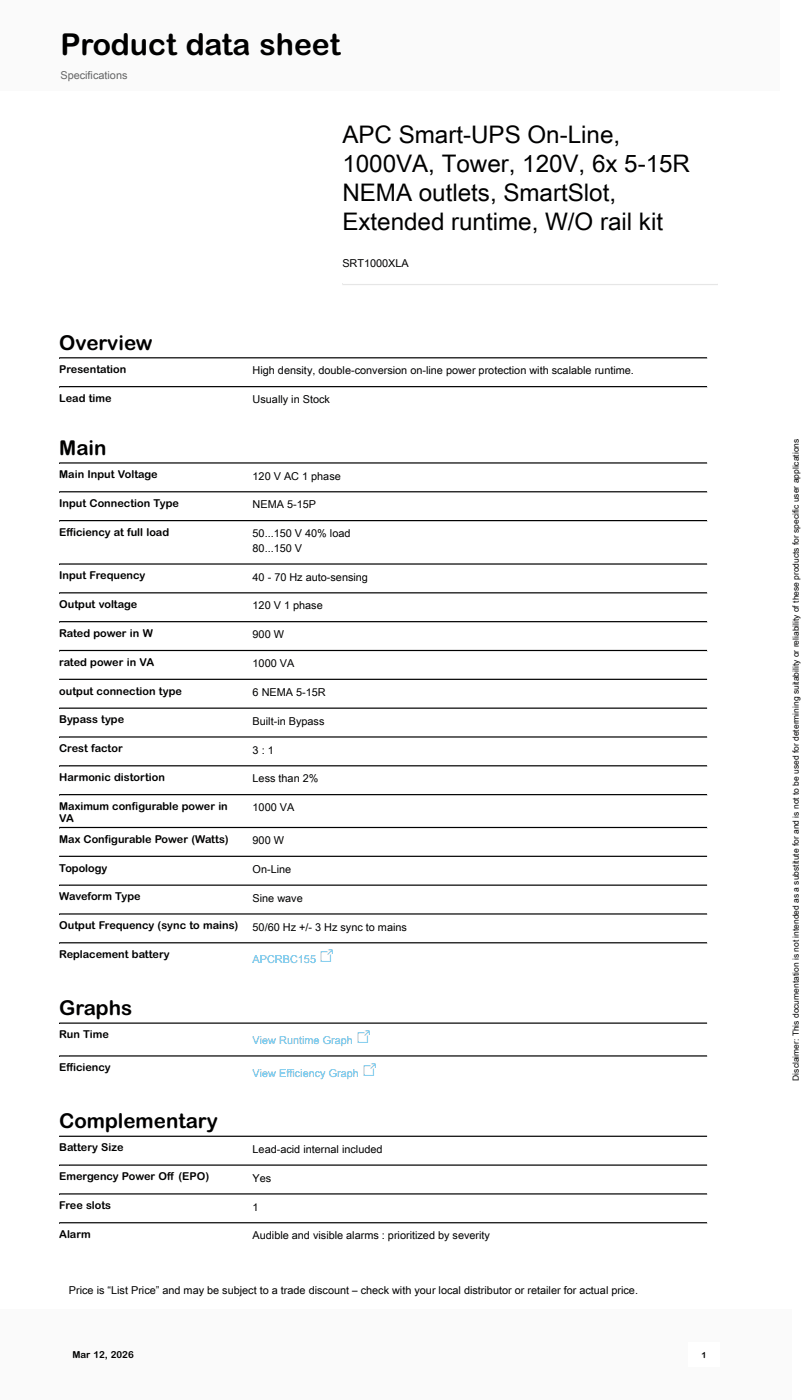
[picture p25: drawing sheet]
<svg xmlns="http://www.w3.org/2000/svg" width="177mm" height="307mm" viewBox="0 0 177 307" stroke-linecap="round" stroke-linejoin="round" font-family="sans-serif">
<defs><g id="words">
<text font-size="6.6" x="13.2" y="12.1">Product data sheet</text>
<g font-size="5.3">
<text x="74.9" y="31.2">APC Smart-UPS On-Line,</text>
<text x="74.9" y="37.6">1000VA, Tower, 120V, 6x 5-15R</text>
<text x="74.9" y="43.9">NEMA outlets, SmartSlot,</text>
<text x="74.9" y="50.3">Extended runtime, W/O rail kit</text>
</g>
<g font-size="4.5">
<text x="13" y="76.6">Overview</text>
<text x="13" y="99.6">Main</text>
<text x="13" y="222.2">Graphs</text>
<text x="13" y="247">Complementary</text>
</g>
<g font-size="3.7" fill="#42b4e6">
<text x="70.3" y="211">action_new_window</text>
<text x="78.3" y="228.5">action_new_window</text>
<text x="79.7" y="235.7">action_new_window</text>
</g>
<text font-size="2.4" fill="#626469" x="13.2" y="17.3">Specifications</text>
<g font-size="2.4">
<text x="74.9" y="58.5">SRT1000XLA</text>
<text x="13" y="81.7">Presentation</text>
<text x="55.3" y="82">High density, double-conversion on-line power protection with scalable runtime.</text>
<text x="13" y="88">Lead time</text>
<text x="55.3" y="88.3">Usually in Stock</text>
<text x="13" y="104.7">Main Input Voltage</text>
<text x="55.3" y="105">120 V AC 1 phase</text>
<text x="13" y="111">Input Connection Type</text>
<text x="55.3" y="111.3">NEMA 5-15P</text>
<text x="13" y="117.3">Effi ciency at full load</text>
<text x="55.3" y="117.6">50...150 V 40% load</text>
<text x="55.3" y="120.8">80...150 V</text>
<text x="13" y="126.8">Input Frequency</text>
<text x="55.3" y="127.1">40 - 70 Hz auto-sensing</text>
<text x="13" y="133.2">Output voltage</text>
<text x="55.3" y="133.4">120 V 1 phase</text>
<text x="13" y="139.5">Rated power in W</text>
<text x="55.3" y="139.8">900 W</text>
<text x="13" y="145.8">rated power in VA</text>
<text x="55.3" y="146.1">1000 VA</text>
<text x="13" y="152.1">output connection type</text>
<text x="55.3" y="152.4">6 NEMA 5-15R</text>
<text x="13" y="158.4">Bypass type</text>
<text x="55.3" y="158.7">Built-in Bypass</text>
<text x="13" y="164.7">Crest factor</text>
<text x="55.3" y="165">3 : 1</text>
<text x="13" y="171">Harmonic distortion</text>
<text x="55.3" y="171.3">Less than 2%</text>
<text x="13" y="177.3">Maximum confi gurable power in</text>
<text x="55.3" y="177.6">1000 VA</text>
<text x="13" y="180.1">VA</text>
<text x="13" y="184.5">Max Confi gurable Power (Watts)</text>
<text x="55.3" y="184.8">900 W</text>
<text x="13" y="190.8">Topology</text>
<text x="55.3" y="191.1">On-Line</text>
<text x="13" y="197.2">Waveform Type</text>
<text x="55.3" y="197.5">Sine wave</text>
<text x="13" y="203.5">Output Frequency (sync to mains)</text>
<text x="55.3" y="203.8">50/60 Hz +/- 3 Hz sync to mains</text>
<text x="13" y="209.8">Replacement battery</text>
<text x="13" y="227.4">Run Time</text>
<text x="13" y="234.6">Effi ciency</text>
<text x="13" y="252.1">Battery Size</text>
<text x="55.3" y="252.4">Lead-acid internal included</text>
<text x="13" y="258.5">Emergency Power Off</text>
<text x="39" y="258.5">(EPO)</text>
<text x="55.3" y="258.8">Yes</text>
<text x="13" y="264.8">Free slots</text>
<text x="55.3" y="265.1">1</text>
<text x="13" y="271.1">Alarm</text>
<text x="55.3" y="271.4">Audible and visible alarms : prioritized by severity</text>
<text x="15.1" y="283.3">Price is “List Price” and may be subject to a trade discount – check with your local distributor or retailer for actual price.</text>
</g>
<g font-size="2.4" fill="#42b4e6">
<text x="55.3" y="211">APCRBC155</text>
<text x="55.3" y="228.5">View Runtime Graph</text>
<text x="55.3" y="235.7">View Efficiency Graph</text>
</g>
<text font-size="2.1" x="15.9" y="297.4">Mar 12, 2026</text>
<g font-size="1.9">
<text x="174.8" y="236.6" transform="rotate(-90 174.8 236.6)">Disclaimer: This documentation is not intended as a substitute for and is not to be used for determining suitability or reliability of these products for specific user applications</text>
<text x="153.6" y="297.3">1</text>
</g>
</g></defs>
<path d="M74.9 62.1l82.3 .1zM74.9 62.1h82.3v.3h-82.3z" fill-rule="evenodd" fill="#e7e6e6"/>
<g fill="#000">
<path d="M13 78.5h141.8zM13 78.2h141.8v.3h-141.8z" fill-rule="evenodd"/>
<path d="M13 84.8h141.8zM13 84.5h141.8v.3h-141.8z" fill-rule="evenodd"/>
<path d="M13 101.5l141.8 .1zM13 101.2h141.8v.4h-141.8z" fill-rule="evenodd"/>
<path d="M13 107.8l141.8 .1zM13 107.6h141.8v.3h-141.8z" fill-rule="evenodd"/>
<path d="M13 114.1l141.8 .1zM13 113.9h141.8v.3h-141.8z" fill-rule="evenodd"/>
<path d="M13 123.6l141.8 .1zM13 123.4h141.8v.3h-141.8z" fill-rule="evenodd"/>
<path d="M13 130h141.8zM13 129.7h141.8v.3h-141.8z" fill-rule="evenodd"/>
<path d="M13 136.3h141.8zM13 136h141.8v.3h-141.8z" fill-rule="evenodd"/>
<path d="M13 142.6h141.8zM13 142.3h141.8v.3h-141.8z" fill-rule="evenodd"/>
<path d="M13 148.9h141.8zM13 148.6h141.8v.3h-141.8z" fill-rule="evenodd"/>
<path d="M13 155.2l141.8 .1zM13 154.9h141.8v.4h-141.8z" fill-rule="evenodd"/>
<path d="M13 161.5l141.8 .1zM13 161.2h141.8v.4h-141.8z" fill-rule="evenodd"/>
<path d="M13 167.8l141.8 .1zM13 167.6h141.8v.3h-141.8z" fill-rule="evenodd"/>
<path d="M13 174.1l141.8 .1zM13 173.9h141.8v.3h-141.8z" fill-rule="evenodd"/>
<path d="M13 181.3l141.8 .1zM13 181.1h141.8v.3h-141.8z" fill-rule="evenodd"/>
<path d="M13 187.6l141.8 .1zM13 187.4h141.8v.3h-141.8z" fill-rule="evenodd"/>
<path d="M13 194h141.8zM13 193.7h141.8v.3h-141.8z" fill-rule="evenodd"/>
<path d="M13 200.3h141.8zM13 200h141.8v.3h-141.8z" fill-rule="evenodd"/>
<path d="M13 206.6h141.8zM13 206.3h141.8v.3h-141.8z" fill-rule="evenodd"/>
<path d="M13 224.2h141.8zM13 223.9h141.8v.3h-141.8z" fill-rule="evenodd"/>
<path d="M13 231.4h141.8zM13 231.1h141.8v.3h-141.8z" fill-rule="evenodd"/>
<path d="M13 248.9l141.8 .1zM13 248.7h141.8v.3h-141.8z" fill-rule="evenodd"/>
<path d="M13 255.3h141.8zM13 255h141.8v.3h-141.8z" fill-rule="evenodd"/>
<path d="M13 261.6h141.8zM13 261.3h141.8v.3h-141.8z" fill-rule="evenodd"/>
<path d="M13 267.9h141.8zM13 267.6h141.8v.3h-141.8z" fill-rule="evenodd"/>
</g>
<path d="M33.3 26.9h39.8v39.8h-39.8z" fill="#fff"/>
<g fill="#fafafa">
<path d="M0 0h170.7v19.9h-170.7z"/>
<path d="M0 286.7h173.4v19.9h-173.4z"/>
<path d="M63.6 286.7h30.3v19.9h-30.3z"/>
<path d="M150.8 286.7h6.7v19.9h-6.7z"/>
</g>
<path d="M150.8 293.9h6.7v5.4h-6.7z" fill="#fff"/>
<use href="#words"/>
</svg>
